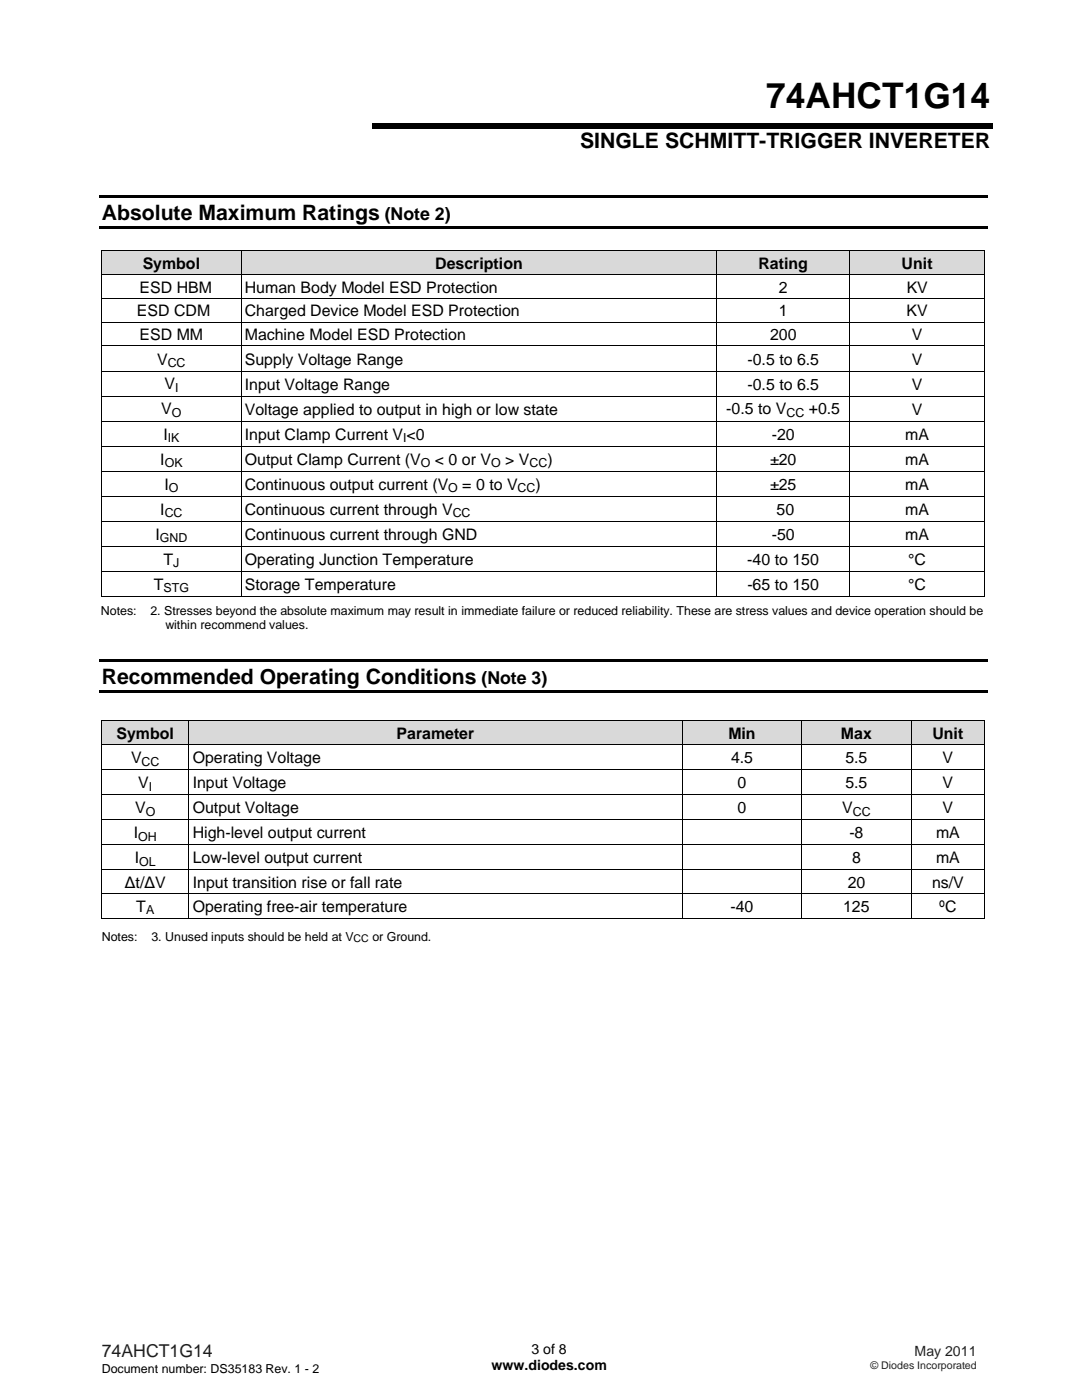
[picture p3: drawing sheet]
<svg xmlns="http://www.w3.org/2000/svg" width="216mm" height="279mm" viewBox="0 0 216 279" stroke-linecap="round" stroke-linejoin="round" font-family="sans-serif">
<defs><g id="words">
<text font-size="7" x="152.9" y="21.6">74AHCT1G14</text>
<g font-size="4.2">
<text x="115.8" y="29.5">SINGLE SCHMITT-TRIGGER INVERETER</text>
<text x="20.3" y="43.8">Absolute Maximum Ratings</text>
<text x="20.3" y="136.4">Recommended Operating Conditions</text>
</g>
<g font-size="3.5">
<text x="76.8" y="43.8">(Note 2)</text>
<text x="96.1" y="136.4">(Note 3)</text>
</g>
<text font-size="3.5" fill="#231f20" x="20.3" y="270.9">74AHCT1G14</text>
<g font-size="3.2">
<text x="28.5" y="53.6">Symbol</text>
<text x="86.8" y="53.6">Description</text>
<text x="151.3" y="53.6">Rating</text>
<text x="179.9" y="53.6">Unit</text>
<text x="27.9" y="58.4">ESD HBM</text>
<text x="48.9" y="58.4">Human Body Model ESD Protection</text>
<text x="155.4" y="58.4">2</text>
<text x="180.9" y="58.4">KV</text>
<text x="27.3" y="63.1">ESD CDM</text>
<text x="48.9" y="63.1">Charged Device Model ESD Protection</text>
<text x="155.4" y="63.1">1</text>
<text x="180.9" y="63.1">KV</text>
<text x="27.9" y="67.9">ESD MM</text>
<text x="48.8" y="67.9">Machine Model ESD Protection</text>
<text x="153.6" y="67.9">200</text>
<text x="182" y="67.9">V</text>
<text x="31.3" y="72.7">V</text>
<text x="32.8" y="77.7">V</text>
<text x="48.9" y="77.8">Input Voltage Range</text>
<text x="48.9" y="72.8">Supply Voltage Range</text>
<text x="149.2" y="72.8">-0.5 to 6.5</text>
<text x="149.2" y="77.8">-0.5 to 6.5</text>
<text x="182" y="72.8">V</text>
<text x="182" y="77.8">V</text>
<text x="32.2" y="82.7">V</text>
<text x="48.9" y="82.8">Voltage applied to output in high or low state</text>
<text x="144.9" y="82.7">-0.5 to V</text>
<text x="161.4" y="82.7">+0.5</text>
<text x="181.9" y="82.8">V</text>
<text x="32.6" y="87.7">I</text>
<text x="48.9" y="87.7">Input Clamp Current V &lt;0</text>
<text x="154" y="87.7">-20</text>
<text x="180.6" y="87.7">mA</text>
<text x="32" y="92.7">I</text>
<text x="48.9" y="92.7">Output Clamp Current (V</text>
<text x="86.8" y="92.7">&lt; 0 or V</text>
<text x="100.8" y="92.7">&gt; V</text>
<text x="109.2" y="92.7">)</text>
<text x="153.6" y="92.7">±20</text>
<text x="180.6" y="92.7">mA</text>
<text x="32.8" y="97.7">I</text>
<text x="48.9" y="97.7">Continuous output current (V</text>
<text x="92.2" y="97.7">= 0 to V</text>
<text x="106.8" y="97.7">)</text>
<text x="153.6" y="97.7">±25</text>
<text x="180.6" y="97.7">mA</text>
<text x="31" y="107.7">I</text>
<text x="32" y="102.7">I</text>
<text x="48.9" y="107.7">Continuous current through GND</text>
<text x="48.9" y="102.7">Continuous current through V</text>
<text x="154" y="107.7">-50</text>
<text x="155" y="102.7">50</text>
<text x="180.6" y="102.7">mA</text>
<text x="180.6" y="107.7">mA</text>
<text x="32.6" y="112.7">T</text>
<text x="48.9" y="112.7">Operating Junction Temperature</text>
<text x="149.1" y="112.7">-40 to 150</text>
<text x="181.2" y="112.7">°C</text>
<text x="30.7" y="117.7">T</text>
<text x="48.9" y="117.7">Storage Temperature</text>
<text x="149.1" y="117.7">-65 to 150</text>
<text x="181.2" y="117.7">°C</text>
<text x="23.3" y="147.4">Symbol</text>
<text x="79.1" y="147.4">Parameter</text>
<text x="145.3" y="147.4">Min</text>
<text x="167.8" y="147.4">Max</text>
<text x="186.1" y="147.4">Unit</text>
<text x="26.1" y="152.3">V</text>
<text x="38.5" y="152.3">Operating Voltage</text>
<text x="145.9" y="152.3">4.5</text>
<text x="168.7" y="152.3">5.5</text>
<text x="188.1" y="152.3">V</text>
<text x="27.6" y="157.2">V</text>
<text x="38.5" y="157.3">Input Voltage</text>
<text x="147.2" y="157.3">0</text>
<text x="168.7" y="157.3">5.5</text>
<text x="188.1" y="157.3">V</text>
<text x="26.7" y="167.2">I</text>
<text x="27" y="162.2">V</text>
<text x="38.5" y="167.3">High-level output current</text>
<text x="38.5" y="162.3">Output Voltage</text>
<text x="147.2" y="162.3">0</text>
<text x="168" y="162.2">V</text>
<text x="169.5" y="167.3">-8</text>
<text x="186.8" y="167.3">mA</text>
<text x="188.1" y="162.3">V</text>
<text x="26.9" y="172.2">I</text>
<text x="38.5" y="172.3">Low-level output current</text>
<text x="170" y="172.3">8</text>
<text x="186.8" y="172.3">mA</text>
<text x="24.9" y="177.1">Δt/ΔV</text>
<text x="38.5" y="177.1">Input transition rise or fall rate</text>
<text x="169.1" y="177.1">20</text>
<text x="186" y="177.1">ns/V</text>
<text x="27.2" y="182">T</text>
<text x="38.5" y="182">Operating free-air temperature</text>
<text x="145.8" y="182">-40</text>
<text x="168.2" y="182">125</text>
<text x="187.4" y="182">ºC</text>
</g>
<g font-size="2.8">
<text x="98.1" y="273.5">www.diodes.com</text>
<text x="106" y="270.2">3 of 8</text>
</g>
<text font-size="2.8" fill="#231f20" x="182.5" y="270.6">May 2011</text>
<g font-size="2.5">
<text x="33.5" y="73.3">CC</text>
<text x="34.3" y="83.2">O</text>
<text x="34.9" y="78.3">I</text>
<text x="156.9" y="83.2">CC</text>
<text x="33.5" y="88.2">IK</text>
<text x="80.4" y="88.2">I</text>
<text x="32.9" y="93.2">OK</text>
<text x="83.9" y="93.2">O</text>
<text x="98" y="93.2">O</text>
<text x="105.7" y="93.2">CC</text>
<text x="33.7" y="98.2">O</text>
<text x="89.4" y="98.2">O</text>
<text x="103.3" y="98.2">CC</text>
<text x="32.9" y="103.2">CC</text>
<text x="90.3" y="103.2">CC</text>
<text x="31.9" y="108.2">GND</text>
<text x="34.6" y="113.2">J</text>
<text x="32.6" y="118.2">STG</text>
<text x="20.1" y="122.7">Notes:</text>
<text x="30" y="122.7">2. Stresses beyond the absolute maximum may result in immediate failure or reduced reliability. These are stress values and device operation should be</text>
<text x="33" y="125.6">within recommend values.</text>
<text x="28.3" y="152.8">CC</text>
<text x="29.7" y="157.8">I</text>
<text x="27.6" y="167.7">OH</text>
<text x="29.1" y="162.8">O</text>
<text x="170.2" y="162.8">CC</text>
<text x="27.8" y="172.7">OL</text>
<text x="29.1" y="182.5">A</text>
<text x="20.3" y="187.7">Notes:</text>
<text x="30.2" y="187.7">3. Unused inputs should be held at V</text>
<text x="74.3" y="187.7">or Ground.</text>
<text x="20.3" y="274">Document number: DS35183 Rev. 1 - 2</text>
</g>
<text font-size="2.1" x="70.6" y="188.1">CC</text>
<text font-size="2.1" fill="#231f20" x="173.7" y="273.2">© Diodes Incorporated</text>
</g></defs>
<path d="M19.8 39h177.2v.5h-177.2zM74.3 24.5h123.8v1.1h-123.8zM19.8 45.1h177.2v.5h-177.2z" fill="#000"/>
<g fill="#d9d9d9">
<path d="M20.4 50.1h27.6v4.6h-27.6z"/>
<path d="M21.1 50.1h26.2v4.6h-26.2z"/>
<path d="M48.2 50.1h94.8v4.6h-94.8z"/>
<path d="M48.9 50.1h93.4v4.6h-93.4z"/>
<path d="M143.2 50.1h26.2v4.6h-26.2z"/>
<path d="M143.8 50.1h25v4.6h-25z"/>
<path d="M169.6 50.1h26.8v4.6h-26.8z"/>
<path d="M170.3 50.1h25.4v4.6h-25.4z"/>
</g>
<path d="M20.2 49.9h.2v.2h-.2zM196.4 49.9h.2v.2h-.2zM196.4 118.9h.2v.2h-.2zM19.8 131.6h177.2v.5h-177.2zM19.8 137.7h177.2v.5h-177.2z" fill="#000"/>
<g fill="none" stroke="#000" stroke-width=".2">
<path d="M20.2 50h176.4M20.2 54.8h176.4M20.2 59.5h176.4M20.3 50.1v4.6M20.3 54.8v4.6M20.3 59.6v4.6M48.1 50.1v4.6M48.1 54.8v4.6M48.1 59.6v4.6M143.1 50.1v4.6M143.1 54.8v4.6M143.1 59.6v4.6"/>
<path d="M169.5 50.1v4.6M169.5 54.8v4.6M169.5 59.6v4.6M196.5 50.1v4.6M196.5 54.8v4.6M196.5 59.6v4.6M20.2 64.3h176.4M20.2 69h176.4M20.2 74h176.4M20.2 79h176.4M20.3 64.4v4.6M20.3 69.1v4.9"/>
<path d="M20.3 74.1v4.9M20.3 79.1v4.8M48.1 64.4v4.6M48.1 69.1v4.9M48.1 74.1v4.9M48.1 79.1v4.8M143.1 64.4v4.6M143.1 69.1v4.9M143.1 74.1v4.9M143.1 79.1v4.8M169.5 64.4v4.6M169.5 69.1v4.9"/>
<path d="M169.5 74.1v4.9M169.5 79.1v4.8M196.5 64.4v4.6M196.5 69.1v4.9M196.5 74.1v4.9M196.5 79.1v4.8M20.2 84h176.4M20.2 89h176.4M20.2 94h176.4M20.2 99h176.4M20.3 84.1v4.8M20.3 89.1v4.8"/>
<path d="M20.3 94.1v4.8M20.3 99.1v4.8M48.1 84.1v4.8M48.1 89.1v4.8M48.1 94.1v4.8M48.1 99.1v4.8M143.1 84.1v4.8M143.1 89.1v4.8M143.1 94.1v4.8M143.1 99.1v4.8M169.5 84.1v4.8M169.5 89.1v4.8"/>
<path d="M169.5 94.1v4.8M169.5 99.1v4.8M196.5 84.1v4.8M196.5 89.1v4.8M196.5 94.1v4.8M196.5 99.1v4.8M20.2 104h176.4M20.2 109h176.4M20.2 114h176.4M20.2 119h27.8M20.3 104.1v4.8M20.3 109.1v4.8"/>
<path d="M20.3 114.1v5M48.1 104.1v4.8M48.1 109.1v4.8M48.1 114.1v5M48.2 119h94.8M143.1 104.1v4.8M143.1 109.1v4.8M143.1 114.1v5M143.2 119h26.2M169.5 104.1v4.8M169.5 109.1v4.8M169.5 114.1v5"/>
<path d="M169.6 119h26.8M196.5 104.1v4.8M196.5 109.1v4.8M196.5 114.1v5"/>
</g>
<g fill="#d9d9d9">
<path d="M20.4 143.9h17.2v4.6h-17.2z"/>
<path d="M21.1 143.9h15.8v4.6h-15.8z"/>
<path d="M37.8 143.9h98.2v4.6h-98.2z"/>
<path d="M38.5 143.9h96.9v4.6h-96.9z"/>
<path d="M136.2 143.9h23.7v4.6h-23.7z"/>
<path d="M136.9 143.9h22.3v4.6h-22.3z"/>
<path d="M160.1 143.9h21.6v4.6h-21.6z"/>
<path d="M160.8 143.9h20.2v4.6h-20.2z"/>
<path d="M181.9 143.9h14.5v4.6h-14.5z"/>
<path d="M182.6 143.9h13.1v4.6h-13.1z"/>
</g>
<path d="M20.2 143.7h.2v.2h-.2zM196.4 143.7h.2v.2h-.2zM196.4 183.2h.2v.2h-.2z" fill="#000"/>
<g fill="none" stroke="#000" stroke-width=".2">
<path d="M20.2 143.8h176.4M20.2 148.6h176.4M20.2 153.6h176.4M20.2 158.5h176.4M20.3 143.9v4.6M20.3 148.7v4.8M20.3 153.6v4.9M20.3 158.6v4.8M37.7 143.9v4.6M37.7 148.7v4.8M37.7 153.6v4.9M37.7 158.6v4.8"/>
<path d="M136.1 143.9v4.6M136.1 148.7v4.8M136.1 153.6v4.9M136.1 158.6v4.8M160 143.9v4.6M160 148.7v4.8M160 153.6v4.9M160 158.6v4.8M181.8 143.9v4.6M181.8 148.7v4.8M181.8 153.6v4.9M181.8 158.6v4.8"/>
<path d="M196.5 143.9v4.6M196.5 148.7v4.8M196.5 153.6v4.9M196.5 158.6v4.8M20.2 163.5h176.4M20.2 168.5h176.4M20.2 173.5h176.4M20.2 178.3h176.4M20.3 163.6v4.8M20.3 168.6v4.8M20.3 173.6v4.6M20.3 178.4v5"/>
<path d="M37.7 163.6v4.8M37.7 168.6v4.8M37.7 173.6v4.6M37.7 178.4v5M136.1 163.6v4.8M136.1 168.6v4.8M136.1 173.6v4.6M136.1 178.4v5M160 163.6v4.8M160 168.6v4.8M160 173.6v4.6M160 178.4v5"/>
<path d="M181.8 163.6v4.8M181.8 168.6v4.8M181.8 173.6v4.6M181.8 178.4v5M196.5 163.6v4.8M196.5 168.6v4.8M196.5 173.6v4.6M196.5 178.4v5M20.2 183.3h17.4M37.8 183.3h98.2M136.2 183.3h23.7M160.1 183.3h21.6"/>
<path d="M181.9 183.3h14.5"/>
</g>
<use href="#words"/>
</svg>
